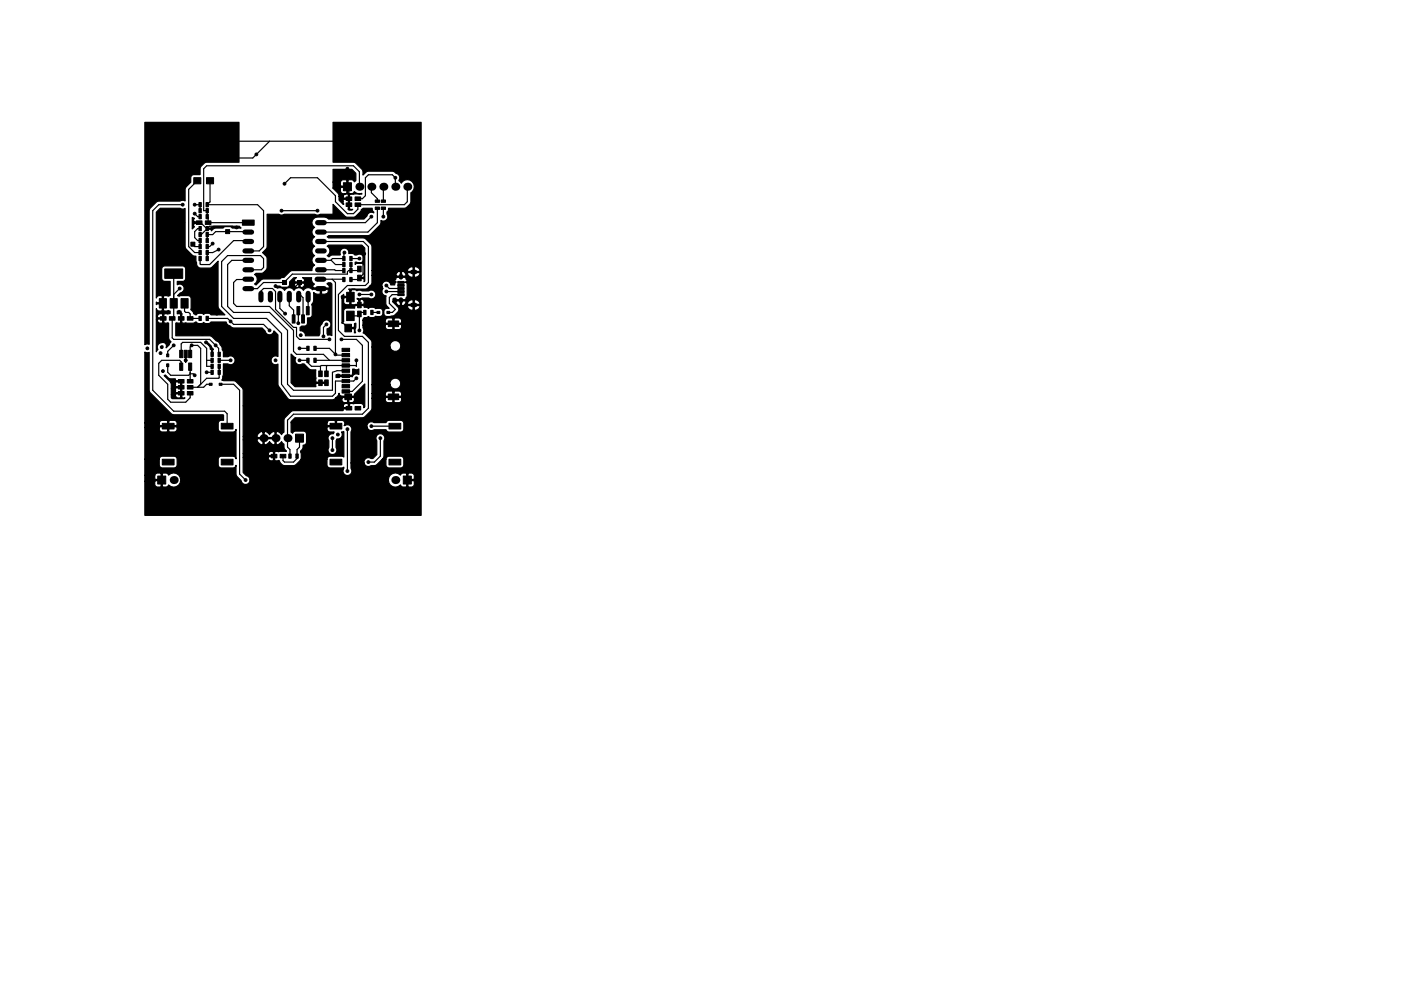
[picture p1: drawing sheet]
<svg xmlns="http://www.w3.org/2000/svg" width="297mm" height="210mm" viewBox="0 0 297 210" stroke-linecap="round" stroke-linejoin="round" font-family="sans-serif">
<g fill="#000" stroke="#000" stroke-width=".21">
<path d="M41.1 37.7h1.5v1.3h-1.5zM43.8 37.7h1.5v1.3h-1.5zM34.9 57.1h3.8v2h-3.8zM40.5 51.4h.8v.8h-.8zM42.2 54.4h.5v.9h-.5zM42.2 51.9h.5v.9h-.5zM42.2 50.6h.5v.9h-.5zM42.2 45.5h.5v.9h-.5zM42.2 53.1h.5v.9h-.5zM42.2 43h.5v.9h-.5zM42.2 44.2h.5v.9h-.5zM42.2 49.3h.5v.9h-.5z"/>
<path d="M42.2 48.1h.5v.9h-.5zM41.6 46.9h1.2v.7h-1.2zM43.7 54.4h.5v.9h-.5zM43.7 51.9h.5v.9h-.5zM43.7 50.6h.5v.9h-.5zM43.7 45.5h.5v.9h-.5zM43.7 53.1h.5v.9h-.5zM43.7 43h.5v.9h-.5zM43.7 44.2h.5v.9h-.5zM43.7 49.3h.5v.9h-.5zM43.7 48.1h.5v.9h-.5zM43.5 46.9h1.2v.7h-1.2z"/>
<path d="M47.8 48.7h.9v.9h-.9zM51.4 46.7h2.5v1.1h-2.5zM72.7 58.9h.5v.9h-.5zM72.7 55.7h.5v.9h-.5zM72.7 56.9h.5v.9h-.5zM72.7 54.4h.5v.9h-.5zM74.2 58.9h.5v.9h-.5zM74.2 55.7h.5v.9h-.5zM74.2 56.9h.5v.9h-.5zM74.2 54.4h.5v.9h-.5zM72.8 38.8h1.7v1.7h-1.7zM73.4 43.1h1.2v.7h-1.2z"/>
<path d="M73.4 41.8h1.2v.7h-1.2zM75.8 56.5h.8v1.2h-.8zM75.8 58.4h.8v1.2h-.8zM75.3 43.1h1.2v.7h-1.2zM75.3 41.8h1.2v.7h-1.2zM79.6 43.9h.9v.5h-.9zM79.6 42.4h.9v.5h-.9zM80.8 43.9h.9v.5h-.9zM80.8 42.4h.9v.5h-.9zM84.3 59.7h1.4v.4h-1.4zM34 67.2h1.2v.7h-1.2zM33.8 63.4h1.5v2h-1.5z"/>
<path d="M35.3 75.1h.5v.6h-.5zM35.3 77.2h.5v.6h-.5zM35.9 67.2h1.2v.7h-1.2zM36.1 63.4h1.5v2h-1.5zM38.1 74.3h.6v1.6h-.6zM38.1 77h.6v1.6h-.6zM37.8 67.2h1.2v.7h-1.2zM39 74.3h.7v1.6h-.7zM38.4 63.4h1.5v2h-1.5zM40 74.3h.6v1.6h-.6zM40 77h.6v1.6h-.6zM39.7 67.2h1.2v.7h-1.2z"/>
<path d="M42.2 67.1h.5v.9h-.5zM43.7 67.1h.5v.9h-.5zM44.7 77.3h.5v.9h-.5zM44.7 76h.5v.9h-.5zM44.7 78.5h.5v.9h-.5zM44.7 74.7h.5v.9h-.5zM46.2 77.3h.5v.9h-.5zM46.2 76h.5v.9h-.5zM46.2 78.5h.5v.9h-.5zM46.2 74.7h.5v.9h-.5zM59.9 59.5h.8v.9h-.8zM62 66.8h.6v1.7h-.6z"/>
<path d="M63 65h.6v1.8h-.6zM63.1 59.5h.8v.9h-.8zM64 66.8h.6v1.7h-.6zM65 65h.6v1.8h-.6zM65 76h.5v.9h-.5zM65 73.5h.5v.9h-.5zM66.5 76h.5v.9h-.5zM66.5 73.5h.5v.9h-.5zM67.6 78.7h.7v1.2h-.7zM68.8 78.7h.8v1.2h-.8zM72.5 78.3h1.6v.7h-1.6zM72.5 77.2h1.6v.7h-1.6z"/>
<path d="M72.5 73.9h1.6v.7h-1.6zM72.5 75h1.6v.7h-1.6zM72.5 76.1h1.6v.7h-1.6zM73.1 68.8h1.4v1.6h-1.4zM73.5 66h1.6v2h-1.6zM73.5 62h1.6v2h-1.6zM75.8 66h.8v1.2h-.8zM75.8 64.1h.8v1.2h-.8zM77.1 65.8h.5v.9h-.5zM78.6 65.8h.5v.9h-.5zM79.9 66.1h.6v.4h-.6zM82 66.1h.6v.4h-.6z"/>
<path d="M82.3 68.1h2.2v1.2h-2.2zM84.3 62.3h1.4v.4h-1.4zM84.3 61.7h1.4v.4h-1.4zM84.3 61h1.4v.4h-1.4zM84.3 60.4h1.4v.4h-1.4zM34.4 97.4h2.5v1.2h-2.5zM34.4 89.8h2.5v1.2h-2.5zM37.8 81.8h1.2v.7h-1.2zM37.8 83.1h1.2v.7h-1.2zM37.8 80.5h1.2v.8h-1.2zM39.7 81.8h1.2v.7h-1.2zM39.7 83.1h1.2v.7h-1.2z"/>
<path d="M39.7 80.5h1.2v.8h-1.2zM44.4 81.3h.6v.5h-.6zM46.5 81.3h.6v.5h-.6zM46.9 97.4h2.5v1.2h-2.5zM46.9 89.8h2.5v1.2h-2.5zM57.5 96.4h1.2v.7h-1.2zM59.4 96.4h1.2v.7h-1.2zM61.2 96.3h.5v.9h-.5zM62.7 92.1h1.6v1.7h-1.6zM62.7 96.3h.5v.9h-.5zM67.6 80.6h.7v1.2h-.7zM68.8 80.6h.8v1.2h-.8z"/>
<path d="M70 97.4h2.5v1.2h-2.5zM70 89.8h2.5v1.2h-2.5zM72.5 82.7h1.6v.7h-1.6zM72.5 80.5h1.6v.7h-1.6zM72.5 81.6h1.6v.7h-1.6zM72.5 79.4h1.6v.7h-1.6zM73.1 83.6h1.4v1.2h-1.4zM73.4 86.2h1.2v.8h-1.2zM75.3 86.2h1.2v.8h-1.2zM82.5 97.4h2.5v1.2h-2.5zM82.5 89.8h2.5v1.2h-2.5zM82.3 83.6h2.2v1.2h-2.2z"/>
<path d="M33.4 101h1.7v1.7h-1.7zM85.5 101h1.7v1.7h-1.7z"/>
<circle cx="42.2" cy="33.5" r=".3"/>
<circle cx="54.4" cy="32.8" r=".3"/>
<circle cx="60.3" cy="39" r=".3"/>
<circle cx="71.4" cy="33.3" r=".3"/>
<circle cx="73.7" cy="35.8" r=".3"/>
<circle cx="83.8" cy="37.7" r=".3"/>
<circle cx="38.7" cy="43.4" r=".3"/>
<circle cx="38.9" cy="47.2" r=".3"/>
<circle cx="40.9" cy="51.8" r=".3"/>
<circle cx="41.1" cy="47.2" r=".3"/>
<circle cx="41.3" cy="45.3" r=".3"/>
<circle cx="41.3" cy="43.4" r=".3"/>
<circle cx="45.1" cy="51.7" r=".3"/>
<circle cx="46.4" cy="53" r=".3"/>
<circle cx="50.2" cy="48.3" r=".3"/>
<circle cx="57.2" cy="48.3" r=".3"/>
<circle cx="57.4" cy="46" r=".3"/>
<circle cx="59.7" cy="44.7" r=".3"/>
<circle cx="62" cy="46.7" r=".3"/>
<circle cx="67.3" cy="44.7" r=".3"/>
<circle cx="73" cy="53.6" r=".3"/>
<circle cx="76.2" cy="54.9" r=".3"/>
<circle cx="77.2" cy="53.8" r=".3"/>
<circle cx="78.7" cy="46" r=".3"/>
<circle cx="79.5" cy="53.8" r=".3"/>
<circle cx="81.3" cy="46" r=".3"/>
<circle cx="31.2" cy="73.9" r=".3"/>
<circle cx="34" cy="74.9" r=".3"/>
<circle cx="34.3" cy="73.7" r=".3"/>
<circle cx="34.5" cy="78.7" r=".3"/>
<circle cx="36.8" cy="73.3" r=".3"/>
<circle cx="38.1" cy="61.2" r=".3"/>
<circle cx="38.9" cy="62.2" r=".3"/>
<circle cx="39.4" cy="76.4" r=".3"/>
<circle cx="40.6" cy="73.3" r=".3"/>
<circle cx="41.3" cy="79.6" r=".3"/>
<circle cx="42.9" cy="70.9" r=".3"/>
<circle cx="43.7" cy="72.6" r=".3"/>
<circle cx="43.8" cy="79" r=".3"/>
<circle cx="45.7" cy="73.3" r=".3"/>
<circle cx="46" cy="66.5" r=".3"/>
<circle cx="46" cy="68.8" r=".3"/>
<circle cx="48.9" cy="76.4" r=".3"/>
<circle cx="48.9" cy="68.2" r=".3"/>
<circle cx="57.2" cy="70.1" r=".3"/>
<circle cx="58.4" cy="76.4" r=".3"/>
<circle cx="58.4" cy="60.7" r=".3"/>
<circle cx="60.5" cy="66.5" r=".3"/>
<circle cx="63.2" cy="68.6" r=".3"/>
<circle cx="63.5" cy="73.9" r=".3"/>
<circle cx="63.5" cy="76.4" r=".3"/>
<circle cx="63.8" cy="71.1" r=".3"/>
<circle cx="68.6" cy="71.4" r=".3"/>
<circle cx="69.2" cy="68.8" r=".3"/>
<circle cx="69.6" cy="63.7" r=".3"/>
<circle cx="69.9" cy="72" r=".3"/>
<circle cx="71.1" cy="75.2" r=".3"/>
<circle cx="71.9" cy="79.8" r=".3"/>
<circle cx="72.4" cy="72" r=".3"/>
<circle cx="72.6" cy="63" r=".3"/>
<circle cx="75.6" cy="76.4" r=".3"/>
<circle cx="76.2" cy="70.1" r=".3"/>
<circle cx="76.2" cy="62.5" r=".3"/>
<circle cx="78.7" cy="62.5" r=".3"/>
<circle cx="81.9" cy="61.8" r=".3"/>
<circle cx="81.9" cy="60.6" r=".3"/>
<circle cx="36.8" cy="80.8" r=".3"/>
<circle cx="69.2" cy="81.2" r=".3"/>
<circle cx="70.5" cy="95.5" r=".3"/>
<circle cx="70.5" cy="93" r=".3"/>
<circle cx="71.6" cy="92.2" r=".3"/>
<circle cx="73.7" cy="99.9" r=".3"/>
<circle cx="73.7" cy="91.1" r=".3"/>
<circle cx="75.6" cy="80.3" r=".3"/>
<circle cx="78.1" cy="98" r=".3"/>
<circle cx="78.7" cy="90.4" r=".3"/>
<circle cx="80.6" cy="93" r=".3"/>
<circle cx="52.1" cy="101.8" r=".3"/>
<circle cx="80" cy="103.9" r=".3"/>
<circle cx="80" cy="100.6" r=".3"/>
</g>
<g fill="#000">
<circle cx="76.2" cy="39.6" r=".85"/>
<circle cx="78.7" cy="39.6" r=".85"/>
<circle cx="81.3" cy="39.6" r=".85"/>
<circle cx="83.8" cy="39.6" r=".85"/>
<circle cx="86.4" cy="39.6" r=".85"/>
<circle cx="55.9" cy="93" r=".85"/>
<circle cx="58.4" cy="93" r=".85"/>
<circle cx="61" cy="93" r=".85"/>
<circle cx="36.8" cy="101.8" r=".85"/>
<circle cx="83.8" cy="101.8" r=".85"/>
</g>
<path d="M85 58.6v.3M85 63.6v.3" fill="none" stroke="#000" stroke-width=".95"/>
<path d="M87.4 57.7h.6M87.4 64.7h.6" fill="none" stroke="#000" stroke-width="1"/>
<g fill="none" stroke="#000" stroke-width="1.1">
<path d="M51.9 49.2h1.4M51.9 51.2h1.4M51.9 53.2h1.4M51.9 55.2h1.4M51.9 57.2h1.4M51.9 59.2h1.4M67.2 59.2h1.4M67.3 49.2h1.4M67.3 51.2h1.4M67.3 53.2h1.4M67.3 55.2h1.4M67.3 57.2h1.4"/>
<path d="M67.3 47.2h1.4M51.9 61.2h1.4M55.3 62.2v1.4M57.3 62.2v1.4M59.3 62.2v1.4M61.3 62.2v1.4M63.3 62.2v1.4M65.3 62.2v1.4M67.3 61.2h1.4"/>
</g>
<g fill="none" stroke="#000" stroke-width=".25">
<path d="M41.8 38.3l-1.8 1.9v12.1l1.3 1.3h1.1M44.5 38.3v4.5l-.6 .6h10.7l1.3 1.3v7.6l-.9 .9h-1.7M57.1 30l-3.5 3.5h-11.4l3.5-3.5h25.4l.8 .7v2.1l-.5 .5M60.3 39l1.3-1.3h5.7l3.8 3.8v1.3l2.6 2.5h1.2l1-.9v-1h9.8l.7-.6v-3.2M73.7 35.8v3.8l.3 .3v3.5M76.2 39.6v-3.2l-1.3-1.2h-31.1l-.6 .6v8.9h.7l.2 2.5h9.2M78.7 39.6v1.3l1.3 1.3v.5M81.3 39.6v3.1M83.8 39.6v-1.9l-.6-.6h-5.1l-.6 .6v3.8l-.7 .7h-.9M34.5 55.6l-.5 .5v4.1l.5 .5v3.7M34.5 55.6h4.6l.8 .8v5.6M36.8 58.1v9.1l-.3 .4v4.1l.3 .3h7.6l2 1.9 .1 1.3"/>
<path d="M38.7 43.4h-5l-1.3 1.3v38.1l4.4 4.4h10.8l.6 .6v2.6M38.9 47.2l-4.4 4.4v4M41.1 47.2h1.4l1.4 1.3M41.3 45.3l.6 .7h.5M41.3 43.4h1.1v1.3M42.4 48.5h-.5l-.6 .6v1.3l.6 .6h.5v1.3h-1.1l-.4-.5M45.1 51.7l-.7 .6h-.5M46.4 53l-1.3 .6h-1.2v1.3M50.2 48.3h-.7l-.2-.3h-4.9l-1.7 1.8h-.3M53.3 49.2l-7.6-.1-.6 .7h-1.2v1.2M53.3 59.2l-3.1 .1-.7 .6v4.5l.7 .6h6.9l5.1 5.1v4.4l.7 .7h5.7l1.2 1.2M53.3 57.2h2.1l.5-.4v-1.9l-.7-.7h-6.9l-1.3 1.3v9.5l2.5 2.6h7l3.2 3.1v10.8l1.9 2.6h8.9l.6-.7 .1-2.6h3.8l.6-.5"/>
<path d="M53.3 55.2h-4.1l-.9 .9v8.9l1.2 1.3h7.6l3.9 3.8v11.4l1.2 1.3h8.3v-3.8l1-.4h1.8M53.3 51.2l-.1-.2h-3.7l-5.1 5.1h-1.9l-.1-1.2M57.8 47.2v.7l-.7 .4M59.7 44.7h7.6M67.3 57.2l5.6 .2M67.3 51.2h9.7l1.1 1.1v7.6l-.6 .7h-3.8l-1.9 1.9v7.6l1.2 1.3h3.8l1.3 1.2v14l-1.3 1.3h-14.6l-1.2 1.2v5.8l.5 .5v1.4M67.3 55.2h2.9M67.3 59.2l5.6 .1M70.2 55.2l.9 .9h1.8M70.4 59.2l.7 .7v15.3M73 53.6l-.1 1.3h-2.4l-.3 .3M74.4 56.1v1.3"/>
<path d="M74.4 54.9h1.8M76.2 57.1l-.3 .3h-2l-.2 .3v.5h-11.7l-1.7 1.7h-4.4l-1.3 1.3h-1.3M77.2 53.8l-.2 .3v4.1l-1.1 1.1h-1.5M78.7 46l-1.2 1.2h-10.2M79.5 53.8v6.4l-1.3 1.3h-3.8l-.1 .1v1.4h-1.7v5.6l1.2 1M80 44.2v3l-2 2h-10.7M81.3 44.2v1.8M85 59.9h1.6M34.5 78.7v.3M34.5 73.4l-.2 .3M35.6 77.5v1.5l.6 .6h3.8l.3-.3h.7l.3 .3M36.8 73.3l-1.2 1.2v.9"/>
<path d="M38.1 61.2l-1.3 1.3M38.4 77.8v-1l-.3-.4h-3.8l-.6 .7v2.5l1.9 1.9v3.2l.6 .6h3.2l.9-.9v-1M38.4 75.1v-2.1l.3-.4h3.8l1.3 1.3v3.8h1.2M38.4 67.6v1.3l.5 .4h6.6l.5-.5M38.9 62.2h2.8l4.3 4.3M39.1 64.4v1.6l.3 .3h.6l.3 .3v1h2.1M39.4 75.1v1.3M40.3 75.1v-1.5l.3-.3h1.3l.6 .6v7.6M40.3 77.8v3.1M42.9 69.3v1.6M43.7 72.6l1.3 1.3v1.3M43.8 76.4h1.2"/>
<path d="M43.8 79h1.2M43.9 67.6h4.4l1.2 1.2h6.4l1.2 1.3M46.5 76.4h2.4M46.5 77.7v2.4l-.1 .2h-2.6l-1.9 1.9M55.3 62.2v-.4l.6-.6h1.9l.6 .6v3.9l3.8 3.8h.7v1.9l.6 .6h6.3M58.4 60.7l.3 .3h3.8l1-1.1h1.9l1.3 1.3h3.2l-.3 .3v2.2M59.3 62.2v3.2l1.2 1.1M61.3 62.2v2.7l1 .9v1.9M63.3 65.9v2.7M63.3 68.6h-.1M63.3 62.2l1 1v4.5M63.5 73.9h1.8"/>
<path d="M63.5 76.4h1.8v.6l.7 .7h1.9M63.8 71.1h.2M65.3 62.2v3.7M66.7 73.9h3.1l1.5 1.4h2M66.8 76.4h6.5M67.9 77.7v1.6M69.2 68.8l-.6 .7v1.9M69.4 77.5l-.2 .2v1.6M71.9 79.7h1.4M71.9 79.7v.1M72.4 72h3.2l1.2 1.3v7.6l-2.1 2.1h-1.4M75.6 76.4v1.3l-.2-.2h-7.3l-.2 .2"/>
<path d="M76.2 66.6v3.5M76.2 62.5h2.5M77.4 66.3h-.9l-.7 .7h-1.5M78.9 66.3h1.3M81.9 60.6l.6 .6h2.5M81.9 61.8l3.1 .1M85 62.5h-1.8l-.7 .6v1.3l1.3 1.3-.6 .6h-.9M44.7 81.5h-.9l-.6 .7h-2.9M46.8 81.5h2.7l1.3 1.3v17.8l1.3 1.2M63.5 93v1.9l-.5 .5v1.9l-.8 .7h-1.9l-.3-.3v-.9M70.5 93v2.5M73.7 91.1v8.8"/>
<path d="M78.7 90.4h5M80.6 93v3.8l-1.2 1.2h-1.3M80 100.6v3.3"/>
</g>
<g fill="#000" stroke="#000" stroke-width=".25">
<path d="M30.7 26h20v8.4h-6.9a1.9 1.9 0 0 0-1.4 1.4v1.3h-1.3a.65 .65 0 0 0-.7 .6v1l-1.1 1.2-.1 2.7a.91 .91 0 0 0-1 .1h-4.8l-1.7 1.7-.1 28.7-.5-.1-.4 .1zM70.6 35.9h4l.8 .9v1.5l-.3 .3-.5-.5h-.7l-.1 .2v2.6l.1 .2h.7l.5-.4a1.43 1.43 0 0 0 1.6 .3v.2l-2.4-.1-.2 .2v3l.2 .1h.5l-.2 .2h-.6l-.2-.2 .1-2.1h-1l-.2 .1v.7l.2 .2h-.2l-.8-.8v-.8h.8l.2 .3h1v-.7l-.2-.2h-.4l-.6 .6h-.8l-.2-.7-1.1-1.1h1.6v.7l.3 .4 .9 .1 .1-.2v-1.2l-2.9 .2v-1.3h1.6v.7l.1 .2h1.2v-1.2l-.1-.2h-.7l-.5 .5h-1.6zM33.1 45l.9-.8h4.2a.92 .92 0 0 0 1 0l.1 8.4 1.4 1.5 .8 .2 .2 2 .6 .5h2.4l1.5-1.4v9.6l.3 .6 1.2 1.2h-3a1.09 1.09 0 0 0-1.5-.1 1.11 1.11 0 0 0-1.6 .1l-.5-.2-.2-.5-.5-.4 .1-2.3a.65 .65 0 0 0-.6-.7h-1.5l-.4 .2-.3-.2 .5-.6a.95 .95 0 0 0 .8-1.2 .95 .95 0 0 0-1.4-.5v-.7h1.1a.65 .65 0 0 0 .7-.6v-2a.65 .65 0 0 0-.7-.7h-3.8a.65 .65 0 0 0-.6 .7v2a.65 .65 0 0 0 .6 .6h1.2v3l-.4 .2-.9-.2-.1 .2v2.9l.1 .2 .9-.1 .4 .1v.5h-1.2l-.2 .2v1.7l.2 .2 .8-.1v3.2l.6 .8-1.1 1.3a.82 .82 0 0 0-.1-1 .82 .82 0 0 0-1-.1 .95 .95 0 0 0-.6 1.5l-.4 .4v-6.8h.3a.64 .64 0 0 0 .5 .8h.4l.2-.2v-.7h-1l-.4 .1v-.7h.3l.1 .3h1v-.7l-.2-.2-.6 .1-.3 .5h-.3v-1.6l.6 .5h.5l.2-.2v-1.3h-1.1l-.2 .1v-.5l.2 .1h1.1v-1.3l-.2-.2-.8 .1-.3 .4zM40.8 46.1l.4 .3a.46 .46 0 0 0 0 .7h1.2v.3h-1.2a.46 .46 0 0 0 0 .7l-.4 .5zM42.3 49.7l.3-.1v.3h-.3zM43.8 48.4h.9l.5-.4h5.6l.3 .4h-1.9l-.1-.1a1.72 1.72 0 0 0-1.7 0l-.1 .1h-1.9l-.6 .6-.1-.4-.9 .1zM58.3 60.7h1.1v.1a1.72 1.72 0 0 0 1.8 0l.2-.6h1a.58 .58 0 0 0 .3 .7 .58 .58 0 0 0 .7-.1v-.7h.2v.7a.55 .55 0 0 0 .8 0 .55 .55 0 0 0 0-.7l-3 .1v-.4l.9-.9h.5a.54 .54 0 0 0-.2 .9h1.8a.53 .53 0 0 0-.2-.9h1.9a1.11 1.11 0 0 0 .6 1.4l-.5 .6 .1 .2h3.5l.1-.2-.6-.7 .3-.2h.5l.3 .3v10.9l-.4-.1h-.5l-.2-.3v-1a.95 .95 0 0 0 .9-1 .95 .95 0 0 0-.9-.9 .95 .95 0 0 0-1 .8l-.4 .5-.1 1.6-.2 .4h-2.9v-.4l-.4-.5-.7-.1v-.8l.3-.2h.7a.65 .65 0 0 0 .6-.7v-1.1a.76 .76 0 0 0 1-.6v-2.3a3.1 3.1 0 0 0 .3-2.5l.7 .4h.7v-1h.3v1a1.36 1.36 0 0 0 1.7-.9l-.1-.1h-3.5l-.1 .1a1.14 1.14 0 0 0-1.9 .1 1.14 1.14 0 0 0-2 0 1.14 1.14 0 0 0-2 0 1.12 1.12 0 0 0-1.5-.4zM56.6 45.5h2.5a.91 .91 0 0 0 1.2 0h6.4a.91 .91 0 0 0 1.2 0l2.7-.1v-2l2.8 2.6a2.4 2.4 0 0 0 3.2-1.6l.4-.2h1.9l.1 .5 .3 .5a.94 .94 0 0 0-1.5 .6l-.6 .7-7.6-.1a2.55 2.55 0 0 0-3.4 .4 1.14 1.14 0 0 0 .5 1.4 1.14 1.14 0 0 0 0 2 1.14 1.14 0 0 0 0 2 1.14 1.14 0 0 0 0 2 1.14 1.14 0 0 0 0 2 1.07 1.07 0 0 0-.5 1.2l-4.5 .1-1.5 1.4h-.5l-.3 .3h-3.5l-.6 .2-1 1.1-.3-.3a1.14 1.14 0 0 0 0-2l.3-.2h1.1a1.61 1.61 0 0 0 1.2-1.2v-1.9a1.95 1.95 0 0 0-.9-1.3l.7-.7 .2-.6zM74.3 59.2h.2l.1 .2-.3 .1zM69.4 52.2l.3-.2h7l.6 .6v7l-.1 .2v-.5l-.1-.2h-1v-.3l1 .1 .1-.2v-.8a2.34 2.34 0 0 0-.2-1.9 1.42 1.42 0 0 0-1.7 .1v-.5h.3a.95 .95 0 0 0 1.3-.1 .95 .95 0 0 0 0-1.3 .95 .95 0 0 0-1.3-.1h-.4a.96 .96 0 0 0-1.3-.3 .96 .96 0 0 0-1-1.2 .96 .96 0 0 0-.8 1.4l-1.6 .1-.7 .4-.4-.3a1.14 1.14 0 0 0 0-2zM39.4 76l.2 .5-.2 .4-.3-.4zM43.7 72.8h.4l1.2 1.3-.2 .2v1h-.3v-1l-.2-.2-.1-.5z"/>
<path d="M61.7 75.1l1 .8a.95 .95 0 0 0 .1 1.2 .95 .95 0 0 0 1.3 .1h.4l.2 .2a2.06 2.06 0 0 0 2.3 1.1l-.1 2.4 .2 .2h2.2v.3l-2.2-.1-.2 .2 .1 .5h-4.5l-.8-.8zM73.7 69.5h1.3l.2-.2-.1-.6 .3-.1v.9a.92 .92 0 0 0 0 1.1h-.3l.1-.7-.2-.2h-1.3zM71.2 79.5l.7-.1 .1 .2h2.6l.2-.1v-1.2h.3a.72 .72 0 0 0 1 0v1.2a.93 .93 0 0 0-1.4 .5l-2.2-.1h-.5l-.1 .2h-.7zM34.8 79.7l.2-.2a1.81 1.81 0 0 0 2.2 .9l.1 .4h1.3l-.1 3.5 .2 .1h.5l-.1 .2h-2.6l-.2-.2v-.7h.9a.64 .64 0 0 0 .5 .7h.4l.2-.1v-.7l-2 .1v-1.3h.9v.7l.1 .2h1v-1l-2 .1-.1-1.2h1v.7l.1 .1h1v-1l-2.1 .2zM70.6 26h18.7v83.3h-58.6v-7.2h2.1v.7l.3 .4 .9 .1 .2-.1v-1.2l-3.5 .1v-1.2h2.1v.7l.2 .1h1.2v-1.2h.2v2.7l.2 .1h.7l.5-.4a1.49 1.49 0 0 0 2.1 0 1.49 1.49 0 0 0 0-2.1 1.49 1.49 0 0 0-2.1 0l-.5-.4h-.7l-.2 .1-1.1-.1-.5 .5h-2.1v-3.5h3.1v1.5l.4 .3 2.7 .1a.65 .65 0 0 0 .7-.7l-.1-1.4-.3-.4h-2.8a.65 .65 0 0 0-.6 .6h-3.1v-6.7h3.1l.1 .7 .4 .3h1.1l.1-.2v-1h.3v1l.1 .2h1.1l.4-.3 .1-.7-.1-.2-6.7 .2v-1h3.1v.4l.1 .2h1.6v-1h.3v1h1.6l.1-.2v-.4l-.2-.4-1.4-.1-.1 .1a2.04 2.04 0 0 0-1.7 0l-.3 .4h-3.1v-15l.4 .1h.5l.1 8.3 4.6 4.7 .5 .2h10.5l.1 1.2h-.5a.65 .65 0 0 0-.6 .6v1.5l.4 .3 2.7 .1a.62 .62 0 0 0 .6-.6v6.2l-.1-.3-.5-.2h-2.5a.65 .65 0 0 0-.6 .6v1.5l.4 .3 2.7 .1a.62 .62 0 0 0 .6-.6l.1 2.2 1 1.1a.94 .94 0 0 0 1.1 .8 .94 .94 0 0 0 .8-1l29.3 .1a1.48 1.48 0 0 0 1 1.4 1.48 1.48 0 0 0 1.6-.4l.5 .4h.7l.1-.1v-1.2h.3v1.2l.1 .1 1-.1 .2-.4v-.7l-.1-.1h-1.5v-1.5h.3v1.2h1.2l.1-.1v-.7l-.5-.5h-.7l-.1 .1-1.1-.1-.5 .4a1.48 1.48 0 0 0-1.6-.4 1.48 1.48 0 0 0-1 1.4h-29.3v-.1a.93 .93 0 0 0-.8-.8l-.6-.6v-3.2h5.3l.2 .6 .7 .1 .2-.2v-.7h-1l-.1 .2h-5.3v-.8h5.3l.1 .3h1v-.7l-.2-.1-.7 .1-.2 .4h-5.3v-3h2.8l.3 .5 .8 .6 .3-.1v-1.2h.2v1.2l.2 .1 .4-.2 .5-.5 .6 .5 .4 .2 .2-.1v-1.2h-3.7l-.2 .2h-2.8v-.7h2.8l.2 .2h1.2v-1.2h.2v1.2h2.3v-1.2l-.2-.1-.4 .2-.6 .5-.5-.5-.4-.2-.4 .1a1.08 1.08 0 0 0-1.4 1h-2.8v-6.5h21.1l.2 .4h1v-.7l-.2-.2h-.4l-.6 .5h-21.1v-3.3l-.3-.5-1.5-1.5-2.8-.1 .4-1.3v-2.2h1a.95 .95 0 0 0 1.4-.8 .95 .95 0 0 0-1.5-.7h-.9v-1l-.3-.5a1.17 1.17 0 0 0-.4-1.1 .93 .93 0 0 0-.8-.8l-.9-.8-.6-.3h-7.1v-2.6h.8l.2-.2v-1.7l-.2-.2-.5 .1v-.6l.4-.1 .4 .1 .2 .6-.1 1.8 .2 .2h2.2l.7-.3 .6 .4a.9 .9 0 0 0 1-.3 1.11 1.11 0 0 0 1.5-.1h3.3a.91 .91 0 0 0 .8 .8l.7 .5h6.1l.6 .7a.95 .95 0 0 0 1 .8 .95 .95 0 0 0 .9-.9l.8 .8v4.6a.95 .95 0 0 0-1.4 .8 .95 .95 0 0 0 1.4 .8l.1 4.5 2.2 3 9.3 .1 .6-.3h1.4v.4l.3 .4 .7 .1 .2-.1v-1h.2v1l.2 .1h.5l.6-.5v-.4l-.2-.2-3.9 .2 .6-.5 .2-.6 .2 .4 .5 .3h2.4l.2-.5 2.1-2.1v4.8l-.2 .2a.73 .73 0 0 0-.6-.9h-2.2l-.2 .2v.9h-1.2l-.2 .4-10.8 .1-1.6 1.7-.1 2.8-.5 .5-.5-.5-.4-.2-.3 .1v2.7l.3 .1 .4-.2 .5-.5 .5 .5a1.48 1.48 0 0 0 .5 1.6h-2.3l-.2 .1v1.7l.2 .2h.9l.2 .5 .5 .4 2.2 .1 .6-.2 1-1.2h5.5v1.2a.65 .65 0 0 0 .7 .7h2.5l.4-.2v.3a.95 .95 0 0 0 .1 1.3 .95 .95 0 0 0 1.3 0 .95 .95 0 0 0 .1-1.3v-1.2h2.8a.94 .94 0 0 0 1.5 .6l1-.1 1.3-1.3h.8v1.2a.65 .65 0 0 0 .7 .7h2.5l.6-.4a2.34 2.34 0 0 0-.2-1.9l-.4-.2h-2.5l-.5 .2-.2 .4h-.8l.4-.6v-3.3a.95 .95 0 0 0-.1-1.2 .95 .95 0 0 0-1.3 0 .95 .95 0 0 0-.1 1.2v3l-.8 .8-.5-.1a.95 .95 0 0 0-1 0 .95 .95 0 0 0-.4 1h-2.8v-6.6l.2-.4-.1-.6h3.3l.1 .3a.94 .94 0 0 0 1.4 .3h2.6l.1 .3 .5 .2h2.5a.65 .65 0 0 0 .6-.7v-1.4l-.4-.4h-2.7l-.5 .2-.1 .3-2.6-.1a.95 .95 0 0 0-1.1 0 .95 .95 0 0 0-.4 1l-3.3-.1a1.17 1.17 0 0 0-1.6-.2l.2-.2v-.4l-.3-.4-1.3-.1-.2 .1v1.3l-1.8-.1-.2 .2 .1 .7 .4 .3h1l-.1 .3a.94 .94 0 0 0-1 .4 .94 .94 0 0 0 0 1.1v1.5a.95 .95 0 0 0 .8 1.5 .95 .95 0 0 0 .7-1.6v-1.4l.2-.4a.95 .95 0 0 0 1-.4 .95 .95 0 0 0 0-1l.5-.1v5.4l-.4-.2h-2.5l-.5 .2-.2 .4h-5.5l-.1-1.7 .5-.5 .1-.7a.65 .65 0 0 0 .7-.7v-1.7l-.4-.6h-1.9l-.5 .1-.2 .3-.3-.2v-2h7.6v.4l.2 .2h1.6v-1l-.2-.1h-1.1l-.5 .5h-7.6v-.2l.8-.9h14.6l1.7-1.7 .1-2.4h2.8l.1 .7 .4 .2h.9l.2-.1v-1h.2v1l.2 .1h.9l.6-.5v-.4l-.2-.2-6.1 .2v-1h2.8v.4l.1 .2h1.5v-1h.2v1h1.5l.2-.2v-.4l-.3-.4a1.83 1.83 0 0 0-1.6 0l-.2-.1h-.9l-.5 .5h-2.8v-1.9h3.8a1.16 1.16 0 0 0 1.8 .7 1.16 1.16 0 0 0 0-1.9 1.16 1.16 0 0 0-1.8 .8v.4h-3.8v-8h3.8a1.16 1.16 0 0 0 1.8 .8 1.16 1.16 0 0 0 0-2 1.16 1.16 0 0 0-1.8 .8v.4h-3.8l-.1-1.3-1.4-1.5-.4-.2a.93 .93 0 0 0 0-1.1v-.5h4.7v.4l.3 .4 1.1 .1 .2-.1v-1h.2v1l.2 .1h.9l.6-.5v-.4l-.2-.2-8 .2v-1h4.7v.4l.1 .2h1.5v-1h.2v1h1.5l.2-.2v-.4l-.3-.4a1.83 1.83 0 0 0-1.6 0l-.2-.1h-.9l-.5 .5h-4.7l.2-.6 .6-.1 .3-.2a1.23 1.23 0 0 0 1.6 0l.8 .1a.9 .9 0 0 0 .7-.9 .9 .9 0 0 0-.7-.9l-.8 .1a1.27 1.27 0 0 0-1.6-.1l-.2-.2h-.7l-.1-.4h-1.8l-.1 .2v.4h-1.9l-.4 .4v2.4l-.4 .4v-5.3h.4v.8l.2 .5 .9 .1 .2-.2v-1.4h-1.2l-.5 .2v-.5l.4-.4 .1 .5h1.2v-1.4h.2v3l.2 .2 1.5-.1v-1h.2v1h.8l.1-.2v-.4a.54 .54 0 0 0-.9-.4l-.6-.1v-.2l.7 .1 .4-.2h1.4a.95 .95 0 0 0 1.2-.1 .95 .95 0 0 0 0-1.3 .95 .95 0 0 0-1.2-.1h-1.5a.93 .93 0 0 0-1 0l-.5-.3h-.6l-.2 .1-.5-.1 3.6-.1h.3l.6-.5h2.6l.2 .4a.92 .92 0 0 0-.2 1 .92 .92 0 0 0 .9 .6l-.1 1.9 .7 .7a.9 .9 0 0 0-1.1 .6 .9 .9 0 0 0 .6 1.2 2.33 2.33 0 0 0 2.6-1.5l-.3-.7h2a1.13 1.13 0 0 0 1.3 .8v-1h.2v1h.3a.81 .81 0 0 0 .9-1l-4.7 .2-1-.9 .6-.1a.78 .78 0 0 0 1 .8v-1h.2v1l.2 .1 .7-.5h.3l.2 .2h1.1v-1h.2v1h1.2a.86 .86 0 0 0-1.2-1 1.31 1.31 0 0 0-1.5 .8h-.3l.1-.4-.1-.2h-1.9l-.2 .2h-.6v-.6l.2-.1h.5l.1 .3h1.9l.1-.2-.1-.2 .3-.5v-2.3l-.3-.6 .3-.2-.3-.8h-1.9l-.4 .8 .3 .2-.3 .4v.2h-.8a.96 .96 0 0 0-1.1-.8 .96 .96 0 0 0-.8 1.2h-2.6l.4-.6 .1-1.8h5l.2 .2h.8v-1h.2v1h.9l.1-.2-.1-.4h.3l.2 .4 .8 .4h.3v-1h.2v1a1.13 1.13 0 0 0 1.3-.8l-.1-.2h-2.5l-.2 .2h-.3l-.7-.5-.2 .1-.4-.1-.6 .5-.2 .4h-5v-1h7.4l.2 .2h1.1v-1h.2v1h1.2a.86 .86 0 0 0-1.2-1 1.31 1.31 0 0 0-1.5 .8h-7.4v-5.1l-.3-.5-1-1.1-.6-.2h-7.3l-.3-.3 .3-.2 8.6-.1 2.2-2.1 .2-.3 .1-.7 .3 .1a.95 .95 0 0 0 1-.4 .95 .95 0 0 0-.1-1.1v-.4l.3-.3 .1-.5h3.3a1.9 1.9 0 0 0 1.4-1.4v-1.9l.3-.2a1.49 1.49 0 0 0-.1-2.3 1.49 1.49 0 0 0-2.2 .5l-.5-.6a.99 .99 0 0 0-.6-1.5l-.8-.5h-5.1l-.5 .2-.6 .6-.1-.9-1.7-1.7-4.6-.1z"/>
</g>
</svg>
